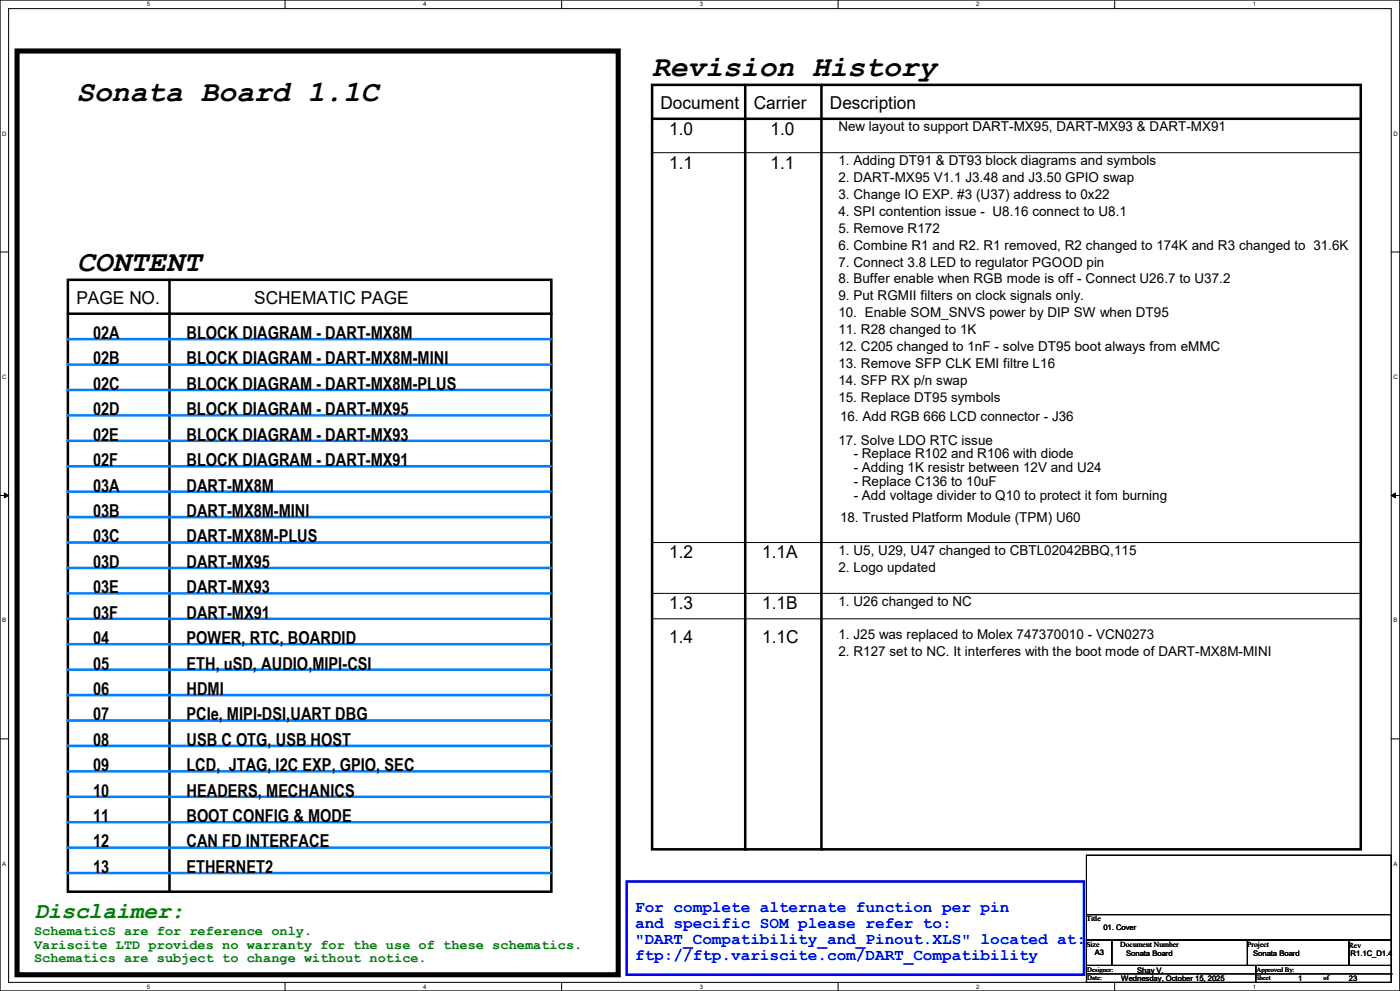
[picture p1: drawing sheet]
<svg xmlns="http://www.w3.org/2000/svg" width="420mm" height="297mm" viewBox="0 0 420 297" stroke-linecap="round" stroke-linejoin="round" font-family="sans-serif">
<defs><g id="words">
<g font-size="8.9">
<text x="195.6" y="22.8">Revision History</text>
<text x="22.9" y="30.4">Sonata Board 1.1C</text>
<text x="23.2" y="81.2">CONTENT</text>
</g>
<text font-size="6.9" fill="#008000" x="10.2" y="275">Disclaimer:</text>
<g font-size="5.3">
<text x="198.2" y="32.8">Document</text>
<text x="226.1" y="32.8">Carrier</text>
<text x="249" y="32.8">Description</text>
<text x="200.7" y="40.4">1.0</text>
<text x="231.2" y="40.4">1.0</text>
<text x="200.7" y="50.5">1.1</text>
<text x="231.2" y="50.5">1.1</text>
<text x="22.9" y="91.2">PAGE NO.</text>
<text x="76.2" y="91.2">SCHEMATIC PAGE</text>
<text x="28" y="101.6">02A</text>
<text x="55.9" y="101.6">BLOCK DIAGRAM - DART-MX8M</text>
<text x="28" y="109.2">02B</text>
<text x="55.9" y="109.2">BLOCK DIAGRAM - DART-MX8M-MINI</text>
<text x="28" y="116.8">02C</text>
<text x="55.9" y="116.8">BLOCK DIAGRAM - DART-MX8M-PLUS</text>
<text x="28" y="124.5">02D</text>
<text x="55.9" y="124.5">BLOCK DIAGRAM - DART-MX95</text>
<text x="28" y="132.1">02E</text>
<text x="55.9" y="132.1">BLOCK DIAGRAM - DART-MX93</text>
<text x="28" y="139.7">02F</text>
<text x="55.9" y="139.7">BLOCK DIAGRAM - DART-MX91</text>
<text x="28" y="147.3">03A</text>
<text x="55.9" y="147.3">DART-MX8M</text>
<text x="28" y="154.9">03B</text>
<text x="55.9" y="154.9">DART-MX8M-MINI</text>
<text x="28" y="162.6">03C</text>
<text x="55.9" y="162.6">DART-MX8M-PLUS</text>
<text x="200.7" y="167.4">1.2</text>
<text x="228.7" y="167.4">1.1A</text>
<text x="28" y="170.2">03D</text>
<text x="55.9" y="170.2">DART-MX95</text>
<text x="28" y="177.8">03E</text>
<text x="55.9" y="177.8">DART-MX93</text>
<text x="28" y="185.4">03F</text>
<text x="55.9" y="185.4">DART-MX91</text>
<text x="200.7" y="182.6">1.3</text>
<text x="228.7" y="182.6">1.1B</text>
<text x="28" y="193">04</text>
<text x="55.9" y="193">POWER, RTC, BOARDID</text>
<text x="200.7" y="192.8">1.4</text>
<text x="228.7" y="192.8">1.1C</text>
<text x="28" y="200.7">05</text>
<text x="55.9" y="200.7">ETH, uSD, AUDIO,MIPI-CSI</text>
<text x="28" y="208.3">06</text>
<text x="55.9" y="208.3">HDMI</text>
<text x="28" y="215.9">07</text>
<text x="55.9" y="215.9">PCIe, MIPI-DSI,UART DBG</text>
<text x="28" y="223.5">08</text>
<text x="55.9" y="223.5">USB C OTG, USB HOST</text>
<text x="28" y="231.1">09</text>
<text x="55.9" y="231.1">LCD, JTAG, I2C EXP, GPIO, SEC</text>
<text x="28" y="238.8">10</text>
<text x="55.9" y="238.8">HEADERS, MECHANICS</text>
<text x="28" y="246.4">11</text>
<text x="55.9" y="246.4">BOOT CONFIG &amp; MODE</text>
<text x="28" y="254">12</text>
<text x="55.9" y="254">CAN FD INTERFACE</text>
<text x="28" y="261.6">13</text>
<text x="55.9" y="261.6">ETHERNET2</text>
</g>
<g font-size="4.8" fill="#00f">
<text x="190.5" y="273.3">For complete alternate function per pin</text>
<text x="190.5" y="278.2">and specific SOM please refer to:</text>
<text x="190.5" y="283">&quot;DART_Compatibility_and_Pinout.XLS&quot; located at:</text>
<text x="190.5" y="287.8">ftp://ftp.variscite.com/DART_Compatibility</text>
</g>
<g font-size="4.1">
<text x="251.5" y="39.2">New layout to support DART-MX95, DART-MX93 &amp; DART-MX91</text>
<text x="251.5" y="49.4">1. Adding DT91 &amp; DT93 block diagrams and symbols</text>
<text x="251.5" y="54.5">2. DART-MX95 V1.1 J3.48 and J3.50 GPIO swap</text>
<text x="251.5" y="59.6">3. Change IO EXP. #3 (U37) address to 0x22</text>
<text x="251.5" y="64.6">4. SPI contention issue - U8.16 connect to U8.1</text>
<text x="251.5" y="69.7">5. Remove R172</text>
<text x="251.5" y="74.8">6. Combine R1 and R2. R1 removed, R2 changed to 174K and R3 changed to 31.6K</text>
<text x="251.5" y="79.9">7. Connect 3.8 LED to regulator PGOOD pin</text>
<text x="251.5" y="85">8. Buffer enable when RGB mode is off - Connect U26.7 to U37.2</text>
<text x="251.5" y="90">9. Put RGMII filters on clock signals only.</text>
<text x="251.5" y="95.1">10. Enable SOM_SNVS power by DIP SW when DT95</text>
<text x="251.5" y="100.2">11. R28 changed to 1K</text>
<text x="251.5" y="105.3">12. C205 changed to 1nF - solve DT95 boot always from eMMC</text>
<text x="251.5" y="110.4">13. Remove SFP CLK EMI filtre L16</text>
<text x="251.5" y="115.4">14. SFP RX p/n swap</text>
<text x="251.5" y="120.5">15. Replace DT95 symbols</text>
<text x="252" y="126.1">16. Add RGB 666 LCD connector - J36</text>
<text x="251.5" y="133.2">17. Solve LDO RTC issue</text>
<text x="256.1" y="137.4">- Replace R102 and R106 with diode</text>
<text x="256.1" y="141.6">- Adding 1K resistr between 12V and U24</text>
<text x="256.1" y="145.8">- Replace C136 to 10uF</text>
<text x="256.1" y="150">- Add voltage divider to Q10 to protect it fom burning</text>
<text x="252" y="156.6">18. Trusted Platform Module (TPM) U60</text>
<text x="251.5" y="166.2">1. U5, U29, U47 changed to CBTL02042BBQ,115</text>
<text x="251.5" y="171.3">2. Logo updated</text>
<text x="251.5" y="181.5">1. U26 changed to NC</text>
<text x="251.5" y="191.6">1. J25 was replaced to Molex 747370010 - VCN0273</text>
<text x="251.5" y="196.7">2. R127 set to NC. It interferes with the boot mode of DART-MX8M-MINI</text>
</g>
<g font-size="4.1" fill="#008000">
<text x="10.2" y="280.3">SchematicS are for reference only.</text>
<text x="10.2" y="284.4">Variscite LTD provides no warranty for the use of these schematics.</text>
<text x="10.2" y="288.5">Schematics are subject to change without notice.</text>
</g>
<g font-size="2.3">
<text x="325.9" y="276.1">Title</text>
<text x="331" y="278.7">01. Cover</text>
<text x="325.9" y="283.8">Size</text>
<text x="328.5" y="286.3">A3</text>
<text x="336.1" y="283.8">Document Number</text>
<text x="337.9" y="286.6">Sonata Board</text>
<text x="374.2" y="283.8">Project</text>
<text x="376" y="286.6">Sonata Board</text>
<text x="404.7" y="284">Rev</text>
<text x="405.2" y="286.6">R1.1C_D1.4</text>
<text x="336.3" y="294">Wednesday, October 15, 2025</text>
<text x="341.2" y="291.7">Shay V.</text>
<text x="389.4" y="294">1</text>
<text x="404.7" y="294">23</text>
</g>
<g font-size="2">
<text x="326.2" y="293.7">Date:</text>
<text x="326.2" y="291.2">Designer:</text>
<text x="376.7" y="293.7">Sheet</text>
<text x="377" y="291.2">Approved By:</text>
<text x="397.1" y="293.7">of</text>
</g>
<g font-size="1.8">
<text x="44" y="1.9">5</text>
<text x="127" y="1.9">4</text>
<text x="209.9" y="1.9">3</text>
<text x="292.9" y="1.9">2</text>
<text x="375.8" y="1.9">1</text>
<text x=".7" y="40.6">D</text>
<text x="418" y="40.6">D</text>
<text x=".7" y="113.6">C</text>
<text x="418" y="113.6">C</text>
<text x=".7" y="186.6">B</text>
<text x="418" y="186.6">B</text>
<text x=".7" y="259.5">A</text>
<text x="418" y="259.5">A</text>
<text x="44" y="296.3">5</text>
<text x="127" y="296.3">4</text>
<text x="209.9" y="296.3">3</text>
<text x="292.9" y="296.3">2</text>
<text x="375.8" y="296.3">1</text>
</g>
</g></defs>
<path d="M0 0h419.9v297h-419.9zM2.6 2.6h414.8v291.8h-414.8z" fill="none" stroke="#000" stroke-width=".3"/>
<g fill="#fff">
<path d="M44 .3h1v2h-1z"/>
<path d="M44 294.7h1v2h-1z"/>
</g>
<path d="M85.5 0v2.6M85.5 294.4v2.6" fill="none" stroke="#000" stroke-width=".3"/>
<g fill="#fff">
<path d="M127 .3h.9v2h-.9z"/>
<path d="M127 294.7h.9v2h-.9z"/>
</g>
<path d="M168.5 0v2.6M168.5 294.4v2.6" fill="none" stroke="#000" stroke-width=".3"/>
<g fill="#fff">
<path d="M209.9 .3h1v2h-1z"/>
<path d="M209.9 294.7h1v2h-1z"/>
</g>
<path d="M251.4 0v2.6M251.4 294.4v2.6" fill="none" stroke="#000" stroke-width=".3"/>
<g fill="#fff">
<path d="M292.9 .3h.9v2h-.9z"/>
<path d="M292.9 294.7h.9v2h-.9z"/>
</g>
<path d="M334.4 0v2.6M334.4 294.4v2.6" fill="none" stroke="#000" stroke-width=".3"/>
<g fill="#fff">
<path d="M375.8 .3h1v2h-1z"/>
<path d="M375.8 294.7h1v2h-1z"/>
<path d="M.7 39h1.2v2h-1.2z"/>
<path d="M418 39h1.3v2h-1.3z"/>
<path d="M.7 112h1.2v2h-1.2z"/>
<path d="M418 112h1.3v2h-1.3z"/>
</g>
<path d="M0 75.5h2.6M417.4 75.5h2.5" fill="none" stroke="#000" stroke-width=".3"/>
<g fill="#fff">
<path d="M.7 185h1.2v1.9h-1.2z"/>
<path d="M418 185h1.2v1.9h-1.2z"/>
</g>
<path d="M0 148.5h2.6M417.4 148.5h2.5" fill="none" stroke="#000" stroke-width=".3"/>
<path d="M1.3 147.7l1.3 .8-1.3 .7zM417.4 148.5l1.2-.8v1.5z" fill="#000" stroke="#000" stroke-width=".3"/>
<g fill="#fff">
<path d="M.7 257.9h1.2v2h-1.2z"/>
<path d="M418 257.9h1.2v2h-1.2z"/>
</g>
<path d="M195.6 162.6h212.6M408.2 162.6h.1M0 221.4h2.6M417.4 221.4h2.5" fill="none" stroke="#000" stroke-width=".3"/>
<path d="M195.6 25.4h212.6v229.2h-212.6zM195.6 35.6h212.4M223.6 25.4v229.2M246.4 25.4v229.2M20.4 83.9h145v183.4h-145zM20.4 94h144.7M50.8 83.9v183.4" fill="none" stroke="#000" stroke-width=".76"/>
<g fill="#000">
<circle cx="408" cy="35.6" r=".38"/>
<circle cx="165.1" cy="94" r=".38"/>
<circle cx="223.6" cy="254.6" r=".38"/>
<circle cx="246.4" cy="254.6" r=".38"/>
<circle cx="50.8" cy="267.3" r=".38"/>
</g>
<path d="M5.1 15.3h180.4v276.8h-180.4z" fill="none" stroke="#000" stroke-width="1.5"/>
<path d="M20.4 261.7h144.7" fill="none" stroke="#0080ff" stroke-width=".76"/>
<circle cx="20.4" cy="261.7" r=".38" fill="#0080ff"/>
<path d="M20.4 254h144.7" fill="none" stroke="#0080ff" stroke-width=".76"/>
<circle cx="20.4" cy="254" r=".38" fill="#0080ff"/>
<path d="M20.4 246.4h144.7" fill="none" stroke="#0080ff" stroke-width=".76"/>
<circle cx="20.4" cy="246.4" r=".38" fill="#0080ff"/>
<path d="M20.4 238.8h144.7" fill="none" stroke="#0080ff" stroke-width=".76"/>
<circle cx="20.4" cy="238.8" r=".38" fill="#0080ff"/>
<path d="M20.4 231.2h144.7" fill="none" stroke="#0080ff" stroke-width=".76"/>
<circle cx="20.4" cy="231.2" r=".38" fill="#0080ff"/>
<path d="M20.4 223.6h144.7" fill="none" stroke="#0080ff" stroke-width=".76"/>
<circle cx="20.4" cy="223.6" r=".38" fill="#0080ff"/>
<path d="M20.4 215.9h144.7" fill="none" stroke="#0080ff" stroke-width=".76"/>
<circle cx="20.4" cy="215.9" r=".38" fill="#0080ff"/>
<path d="M20.4 208.3h144.7" fill="none" stroke="#0080ff" stroke-width=".76"/>
<circle cx="20.4" cy="208.3" r=".38" fill="#0080ff"/>
<path d="M20.4 200.7h144.7" fill="none" stroke="#0080ff" stroke-width=".76"/>
<circle cx="20.4" cy="200.7" r=".38" fill="#0080ff"/>
<path d="M20.4 193.1h144.7" fill="none" stroke="#0080ff" stroke-width=".76"/>
<circle cx="20.4" cy="193.1" r=".38" fill="#0080ff"/>
<path d="M20.4 177.8h144.7" fill="none" stroke="#0080ff" stroke-width=".76"/>
<circle cx="20.4" cy="177.8" r=".38" fill="#0080ff"/>
<path d="M20.4 170.2h144.7" fill="none" stroke="#0080ff" stroke-width=".76"/>
<circle cx="20.4" cy="170.2" r=".38" fill="#0080ff"/>
<path d="M20.4 162.6h144.7" fill="none" stroke="#0080ff" stroke-width=".76"/>
<circle cx="20.4" cy="162.6" r=".38" fill="#0080ff"/>
<path d="M20.4 155h144.7" fill="none" stroke="#0080ff" stroke-width=".76"/>
<circle cx="20.4" cy="155" r=".38" fill="#0080ff"/>
<path d="M20.4 124.5h144.7" fill="none" stroke="#0080ff" stroke-width=".76"/>
<circle cx="20.4" cy="124.5" r=".38" fill="#0080ff"/>
<path d="M20.4 116.9h144.7" fill="none" stroke="#0080ff" stroke-width=".76"/>
<circle cx="20.4" cy="116.9" r=".38" fill="#0080ff"/>
<path d="M20.4 109.3h144.7" fill="none" stroke="#0080ff" stroke-width=".76"/>
<circle cx="20.4" cy="109.3" r=".38" fill="#0080ff"/>
<path d="M20.4 101.6h144.7" fill="none" stroke="#0080ff" stroke-width=".76"/>
<circle cx="20.4" cy="101.6" r=".38" fill="#0080ff"/>
<path d="M20.4 132.1h144.7" fill="none" stroke="#0080ff" stroke-width=".76"/>
<circle cx="20.4" cy="132.1" r=".38" fill="#0080ff"/>
<path d="M20.4 139.7h144.7" fill="none" stroke="#0080ff" stroke-width=".76"/>
<circle cx="20.4" cy="139.7" r=".38" fill="#0080ff"/>
<path d="M20.4 147.4h144.7" fill="none" stroke="#0080ff" stroke-width=".76"/>
<circle cx="20.4" cy="147.4" r=".38" fill="#0080ff"/>
<path d="M20.4 185.5h144.7" fill="none" stroke="#0080ff" stroke-width=".76"/>
<circle cx="20.4" cy="185.5" r=".38" fill="#0080ff"/>
<path d="M188 264.2h137.2v27.9h-137.2z" fill="none" stroke="#00f" stroke-width=".76"/>
<g fill="none" stroke="#000" stroke-width=".3">
<path d="M195.6 45.8h212.6M408.2 45.8h.1M195.6 177.8h212.6M408.2 177.8h.1M195.6 185.5h212.6M408.2 185.5h.1M325.9 256.3h91.5v17.8h-91.5zM325.9 274.1h91.5v7.6h-91.5zM325.9 281.7h7.6v7.6h-7.6zM325.9 289.3h50.8v2.6h-50.8zM325.9 294.4h.1M325.9 294.4h50.8"/>
<path d="M325.9 281.7v12.7M333.5 281.7h71.2v7.6h-71.2zM374.2 289.3h.1M374.2 281.7v7.6M376.7 289.3h40.7v5.1h-40.7zM376.7 294.4h.1M376.7 291.9h40.7M404.7 281.7h12.7v7.6h-12.7zM417.4 291.9h.1"/>
</g>
<use href="#words"/>
</svg>
